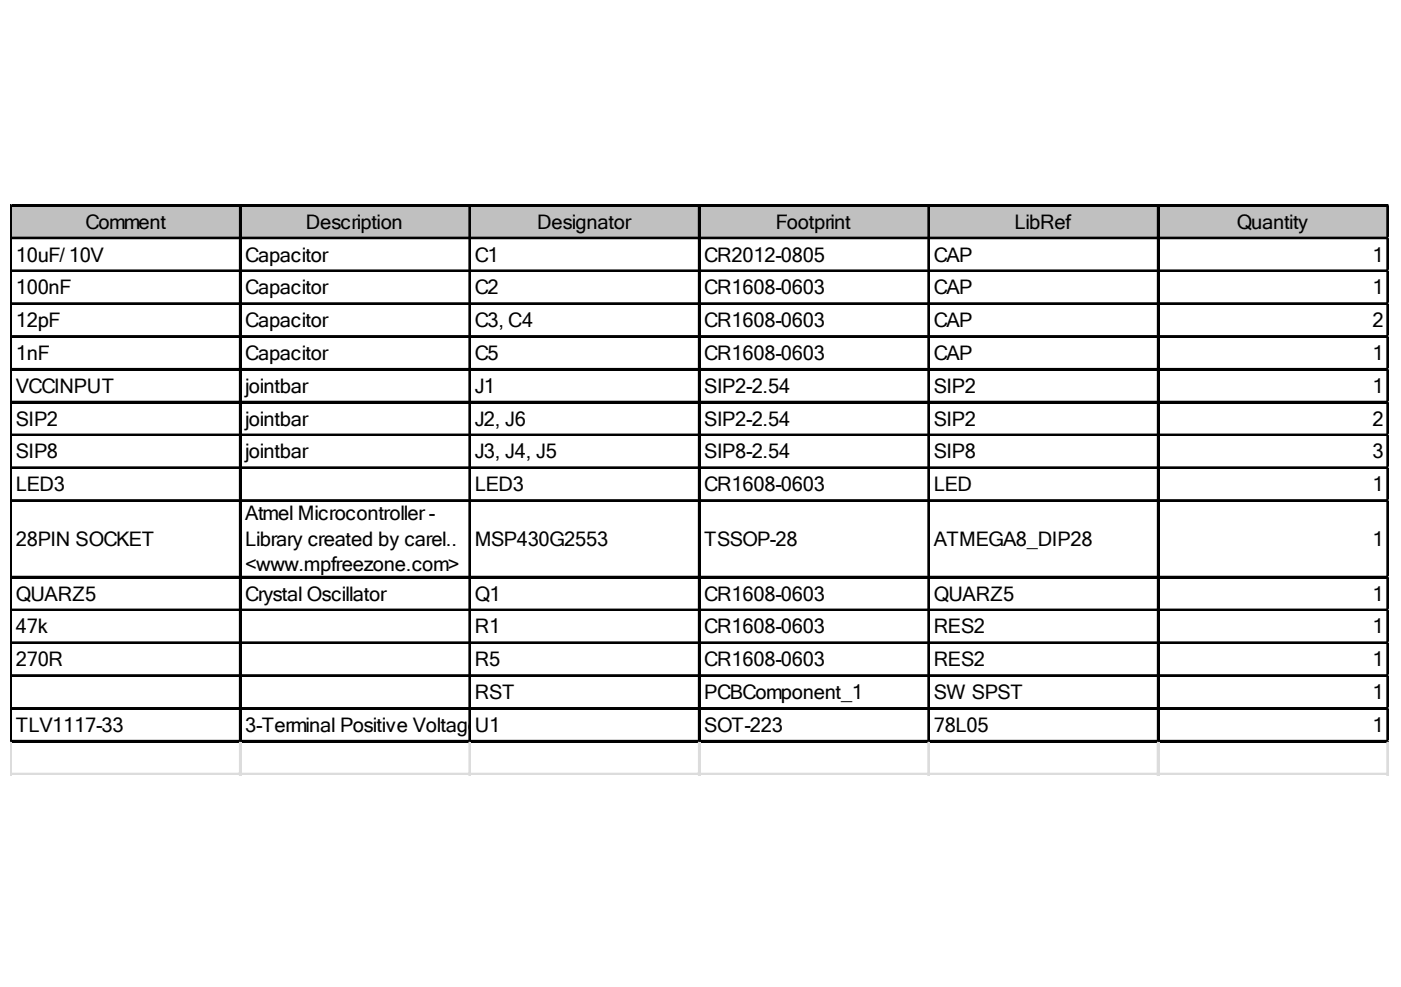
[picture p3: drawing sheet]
<svg xmlns="http://www.w3.org/2000/svg" width="287mm" height="202mm" viewBox="0 0 287 202" stroke-linecap="round" stroke-linejoin="round" font-family="sans-serif">
<defs><g id="words">
<g font-size="4.1">
<text x="17.5" y="46.8">Comment</text>
<text x="62.6" y="46.8">Description</text>
<text x="110" y="46.8">Designator</text>
<text x="158.8" y="46.8">Footprint</text>
<text x="207.7" y="46.8">LibRef</text>
<text x="253.2" y="46.8">Quantity</text>
<text x="3.2" y="53.6">10uF/ 10V</text>
<text x="50.2" y="53.6">Capacitor</text>
<text x="97.2" y="53.6">C1</text>
<text x="144.2" y="53.6">CR2012-0805</text>
<text x="191.2" y="53.6">CAP</text>
<text x="281" y="53.6">1</text>
<text x="3.2" y="60.3">100nF</text>
<text x="50.2" y="60.3">Capacitor</text>
<text x="97.2" y="60.3">C2</text>
<text x="144.2" y="60.3">CR1608-0603</text>
<text x="191.2" y="60.3">CAP</text>
<text x="281" y="60.3">1</text>
<text x="3.2" y="67">12pF</text>
<text x="50.2" y="67">Capacitor</text>
<text x="97.2" y="67">C3, C4</text>
<text x="144.2" y="67">CR1608-0603</text>
<text x="191.2" y="67">CAP</text>
<text x="281" y="67">2</text>
<text x="3.2" y="73.7">1nF</text>
<text x="50.2" y="73.7">Capacitor</text>
<text x="97.2" y="73.7">C5</text>
<text x="144.2" y="73.7">CR1608-0603</text>
<text x="191.2" y="73.7">CAP</text>
<text x="281" y="73.7">1</text>
<text x="3.2" y="80.4">VCCINPUT</text>
<text x="50.2" y="80.4">jointbar</text>
<text x="97.2" y="80.4">J1</text>
<text x="144.2" y="80.4">SIP2-2.54</text>
<text x="191.2" y="80.4">SIP2</text>
<text x="281" y="80.4">1</text>
<text x="3.2" y="87.2">SIP2</text>
<text x="50.2" y="87.2">jointbar</text>
<text x="97.2" y="87.2">J2, J6</text>
<text x="144.2" y="87.2">SIP2-2.54</text>
<text x="191.2" y="87.2">SIP2</text>
<text x="281" y="87.2">2</text>
<text x="3.2" y="93.9">SIP8</text>
<text x="50.2" y="93.9">jointbar</text>
<text x="97.2" y="93.9">J3, J4, J5</text>
<text x="144.2" y="93.9">SIP8-2.54</text>
<text x="191.2" y="93.9">SIP8</text>
<text x="281" y="93.9">3</text>
<text x="3.2" y="100.6">LED3</text>
<text x="97.2" y="100.6">LED3</text>
<text x="144.2" y="100.6">CR1608-0603</text>
<text x="191.2" y="100.6">LED</text>
<text x="281" y="100.6">1</text>
<text x="50.2" y="106.6">Atmel Microcontroller -</text>
<text x="3.2" y="111.8">28PIN SOCKET</text>
<text x="50.2" y="111.8">Library created by carel..</text>
<text x="97.2" y="111.8">MSP430G2553</text>
<text x="144.2" y="111.8">TSSOP-28</text>
<text x="191.2" y="111.8">ATMEGA8_DIP28</text>
<text x="281" y="111.8">1</text>
<text x="50.2" y="117">&lt;www.mpfreezone.com&gt;</text>
<text x="3.2" y="123">QUARZ5</text>
<text x="50.2" y="123">Crystal Oscillator</text>
<text x="97.2" y="123">Q1</text>
<text x="144.2" y="123">CR1608-0603</text>
<text x="191.2" y="123">QUARZ5</text>
<text x="281" y="123">1</text>
<text x="3.2" y="129.7">47k</text>
<text x="97.2" y="129.7">R1</text>
<text x="144.2" y="129.7">CR1608-0603</text>
<text x="191.2" y="129.7">RES2</text>
<text x="281" y="129.7">1</text>
<text x="3.2" y="136.5">270R</text>
<text x="97.2" y="136.5">R5</text>
<text x="144.2" y="136.5">CR1608-0603</text>
<text x="191.2" y="136.5">RES2</text>
<text x="281" y="136.5">1</text>
<text x="97.2" y="143.2">RST</text>
<text x="144.2" y="143.2">PCBComponent_1</text>
<text x="191.2" y="143.2">SW SPST</text>
<text x="281" y="143.2">1</text>
<text x="3.2" y="149.9">TLV1117-33</text>
<text x="50.2" y="149.9">3-Terminal Positive VoltageU1</text>
<text x="99.1" y="149.9">Regulator</text>
<text x="144.2" y="149.9">SOT-223</text>
<text x="191.2" y="149.9">78L05</text>
<text x="281" y="149.9">1</text>
</g>
</g></defs>
<path d="M2.4 42.3h281.9v6.7h-281.9z" fill="#c0c0c0"/>
<g fill="none" stroke="#000" stroke-width=".38">
<path d="M2.1 41.9v110.2M2.3 41.9v110.2M2.5 41.9h281.8M2.5 48.7h281.8M2.5 55.4h281.8M49.1 42.3v109.8M49.3 42.3v109.8M96.1 42.3v109.8M96.3 42.3v109.8M143.1 42.3v109.8M143.2 42.3v109.8M190 42.3v109.8"/>
<path d="M190.2 42.3v109.8M237 42.3v109.8M237.2 42.3v109.8M284 42.3v109.8M2.5 62.1h281.8M2.5 68.8h281.8M2.5 75.5h281.8M2.5 82.3h281.8M2.5 89h281.8M2.5 95.7h281.8M2.5 102.4h281.8M2.5 118.1h281.8"/>
<path d="M2.5 124.8h281.8M2.5 131.5h281.8M2.5 138.3h281.8M2.5 145h281.8M2.5 151.7h281.8"/>
</g>
<g fill="none" stroke="#000" stroke-width=".37">
<path d="M2.5 42.1h281.8M2.5 48.8h281.8M2.5 55.6h281.8M2.5 62.3h281.8M2.5 69h281.8M2.5 75.7h281.8M2.5 82.4h281.8M2.5 89.2h281.8M2.5 95.9h281.8M2.5 102.6h281.8M2.5 118.3h281.8M2.5 125h281.8"/>
<path d="M2.5 131.7h281.8M2.5 138.5h281.8M2.5 145.2h281.8M2.5 151.9h281.8"/>
</g>
<path d="M284.2 42.3v109.8" fill="none" stroke="#000" stroke-width=".34"/>
<g fill="none" stroke="#dadcdd" stroke-width=".38">
<path d="M2.1 152.1v6.8M2.1 158.4h282.2M2.3 152.1v6.8M49.1 152.1v6.8M49.3 152.1v6.8M96.1 152.1v6.8M96.3 152.1v6.8M143.1 152.1v6.8M143.2 152.1v6.8M190 152.1v6.8M190.2 152.1v6.8M237 152.1v6.8"/>
<path d="M237.2 152.1v6.8M284 152.1v6.8"/>
</g>
<path d="M284.2 152.1v6.8" fill="none" stroke="#dadcdd" stroke-width=".34"/>
<path d="M2.1 158.6h282.2" fill="none" stroke="#dadcdd" stroke-width=".37"/>
<use href="#words"/>
</svg>
